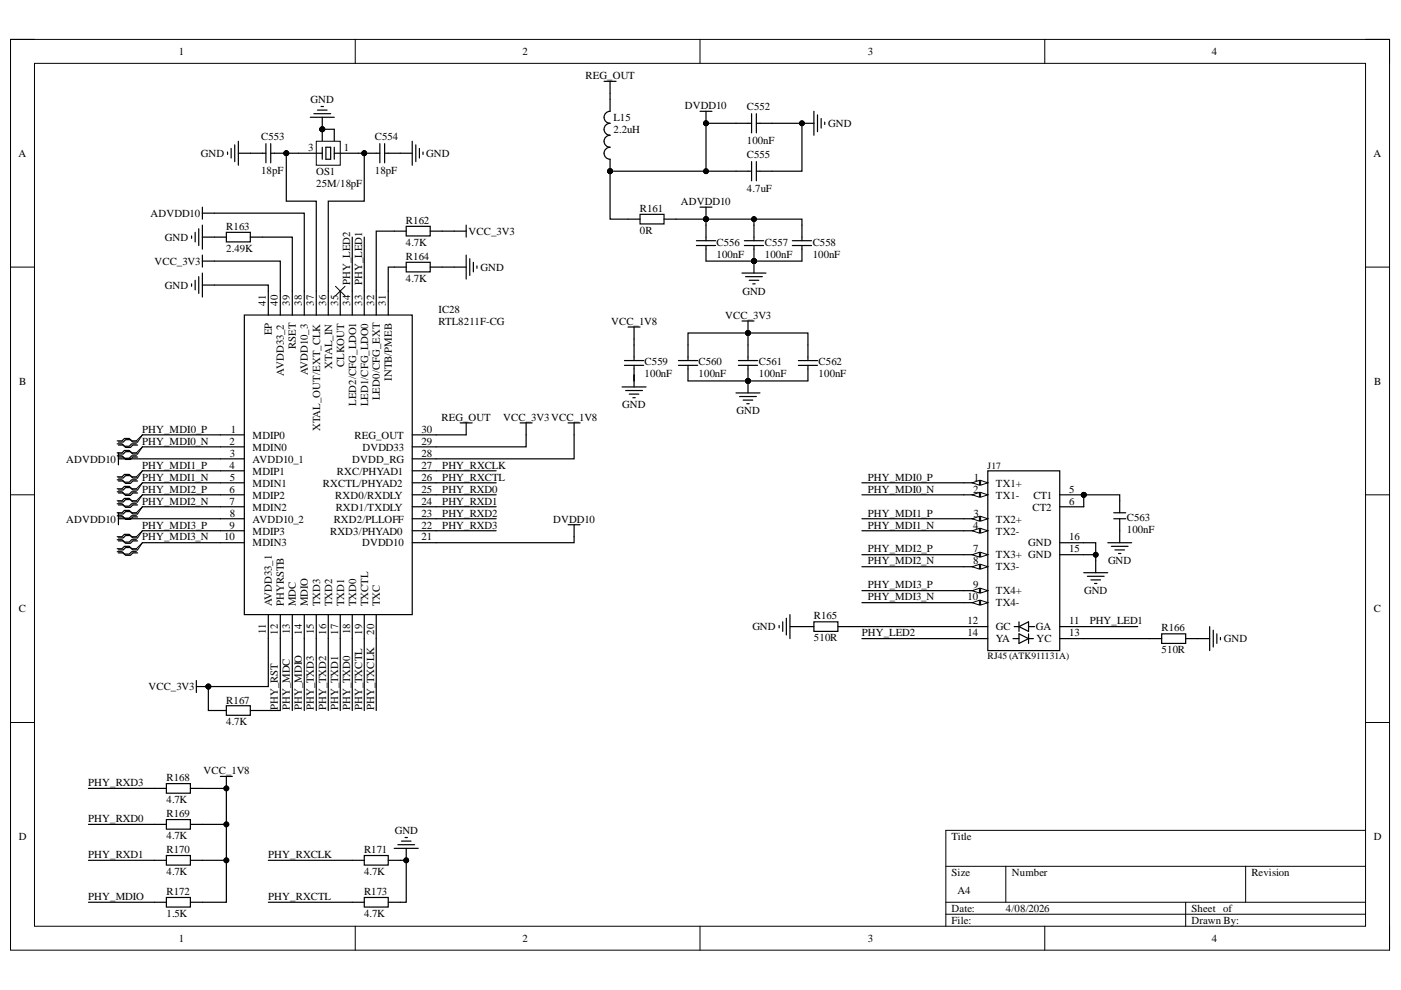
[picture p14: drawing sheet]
<svg xmlns="http://www.w3.org/2000/svg" width="297mm" height="210mm" viewBox="0 0 297 210" stroke-linecap="round" stroke-linejoin="round" font-family="sans-serif">
<defs><g id="words">
<g font-size="3.5">
<text x="67.7" y="29.3">PIOS104</text>
<text x="128.8" y="35.6">PIL1501</text>
<text x="159.1" y="54.7">PIC55701</text>
<text x="157.7" y="80.1">PIC56101</text>
</g>
<g font-size="2.3">
<text x="37.9" y="11.7">1</text>
<text x="110.8" y="11.7">2</text>
<text x="184" y="11.7">3</text>
<text x="256.9" y="11.7">4</text>
<text x="124.1" y="16.7">REG_OUT</text>
<text x="65.8" y="21.8">GND</text>
<text x="145.2" y="23.1">DVDD10</text>
<text x="158.3" y="23.3">C552</text>
<text x="55.3" y="29.8">C553</text>
<text x="79.5" y="29.8">C554</text>
<text x="130.1" y="25.6">L15</text>
<text x="130.1" y="28.2">2.2uH</text>
<text x="175.6" y="26.9">GND</text>
<text x="3.9" y="33.3">A</text>
<text x="42.6" y="33.3">GND</text>
<text x="65.3" y="32">3</text>
<text x="72.9" y="32">1</text>
<text x="90.4" y="33.3">GND</text>
<text x="158.3" y="30.5">100nF</text>
<text x="158.3" y="33.6">C555</text>
<text x="291.2" y="33.3">A</text>
<text x="55.3" y="36.9">18pF</text>
<text x="67" y="37.1">OS1</text>
<text x="67" y="39.7">25M/18pF</text>
<text x="79.5" y="36.9">18pF</text>
<text x="158.3" y="40.7">4.7uF</text>
<text x="31.9" y="46">ADVDD10</text>
<text x="86.1" y="47.5">R162</text>
<text x="135.7" y="45">R161</text>
<text x="144.4" y="43.5">ADVDD10</text>
<text x="35" y="51.1">GND</text>
<text x="48" y="53.4">2.49K</text>
<text x="48" y="48.8">R163</text>
<text x="86.1" y="52.1">4.7K</text>
<text x="99.4" y="49.8">VCC_3V3</text>
<text x="135.7" y="49.6">0R</text>
<text x="151.9" y="52.1">C556</text>
<text x="162.1" y="52.1">C557</text>
<text x="172.3" y="52.1">C558</text>
<text x="32.8" y="56.2">VCC_3V3</text>
<text x="86.1" y="59.7">4.7K</text>
<text x="86.1" y="55.1">R164</text>
<text x="101.9" y="57.4">GND</text>
<text x="151.9" y="54.6">100nF</text>
<text x="162.1" y="54.6">100nF</text>
<text x="172.3" y="54.6">100nF</text>
<text x="35" y="61.2">GND</text>
<text x="56.4" y="64.8" transform="rotate(-90 56.4 64.8)">41</text>
<text x="58.9" y="64.8" transform="rotate(-90 58.9 64.8)">40</text>
<text x="61.4" y="64.8" transform="rotate(-90 61.4 64.8)">39</text>
<text x="64" y="64.8" transform="rotate(-90 64 64.8)">38</text>
<text x="66.5" y="64.8" transform="rotate(-90 66.5 64.8)">37</text>
<text x="69.1" y="64.8" transform="rotate(-90 69.1 64.8)">36</text>
<text x="71.7" y="64.8" transform="rotate(-90 71.7 64.8)">35</text>
<text x="74.2" y="64.8" transform="rotate(-90 74.2 64.8)">34</text>
<text x="74.2" y="60.5" transform="rotate(-90 74.2 60.5)">PHY_LED2</text>
<text x="76.8" y="64.8" transform="rotate(-90 76.8 64.8)">33</text>
<text x="76.8" y="60.5" transform="rotate(-90 76.8 60.5)">PHY_LED1</text>
<text x="79.3" y="64.8" transform="rotate(-90 79.3 64.8)">32</text>
<text x="81.8" y="64.8" transform="rotate(-90 81.8 64.8)">31</text>
<text x="157.4" y="62.5">GND</text>
<text x="57.6" y="71.1" transform="rotate(-90 57.6 71.1)">EP</text>
<text x="93" y="66.3">IC28</text>
<text x="93" y="68.8">RTL8211F-CG</text>
<text x="129.6" y="68.8">VCC_1V8</text>
<text x="153.8" y="67.6">VCC_3V3</text>
<text x="62.7" y="74.1" transform="rotate(-90 62.7 74.1)">RSET</text>
<text x="72.9" y="77.8" transform="rotate(-90 72.9 77.8)">CLKOUT</text>
<text x="136.7" y="77.5">C559</text>
<text x="148.1" y="77.5">C560</text>
<text x="160.9" y="77.5">C561</text>
<text x="173.6" y="77.5">C562</text>
<text x="4.1" y="81.5">B</text>
<text x="60.2" y="79.7" transform="rotate(-90 60.2 79.7)">AVDD33_2</text>
<text x="65.2" y="79.6" transform="rotate(-90 65.2 79.6)">AVDD10_3</text>
<text x="70.4" y="78.2" transform="rotate(-90 70.4 78.2)">XTAL_IN</text>
<text x="83.1" y="80.7" transform="rotate(-90 83.1 80.7)">INTB/PMEB</text>
<text x="136.7" y="80">100nF</text>
<text x="148.1" y="80">100nF</text>
<text x="160.9" y="80">100nF</text>
<text x="173.6" y="80">100nF</text>
<text x="291.4" y="81.5">B</text>
<text x="75.5" y="86" transform="rotate(-90 75.5 86)">LED2/CFG_LDO1</text>
<text x="78" y="86.2" transform="rotate(-90 78 86.2)">LED1/CFG_LDO0</text>
<text x="80.6" y="84.8" transform="rotate(-90 80.6 84.8)">LED0/CFG_EXT</text>
<text x="93.6" y="89.2">REG_OUT</text>
<text x="106.7" y="89.2">VCC_3V3VCC_1V8</text>
<text x="131.9" y="86.6">GND</text>
<text x="156.1" y="87.9">GND</text>
<text x="30.1" y="91.8">PHY_MDI0_P</text>
<text x="30.1" y="94.3">PHY_MDI0_N</text>
<text x="48.7" y="94.3">2</text>
<text x="48.9" y="91.8">1</text>
<text x="53.6" y="93">MDIP0</text>
<text x="53.6" y="95.6">MDIN0</text>
<text x="67.9" y="91.4" transform="rotate(-90 67.9 91.4)">XTAL_OUT/EXT_CLK</text>
<text x="75.1" y="93">REG_OUT</text>
<text x="76.8" y="95.6">DVDD33</text>
<text x="89.4" y="91.8">30</text>
<text x="89.4" y="94.3">29</text>
<text x="14" y="98.1">ADVDD10</text>
<text x="30.1" y="99.4">PHY_MDI1_P</text>
<text x="30.1" y="101.9">PHY_MDI1_N</text>
<text x="48.7" y="99.4">4</text>
<text x="48.7" y="96.8">3</text>
<text x="48.7" y="101.9">5</text>
<text x="53.6" y="98.1">AVDD10_1</text>
<text x="53.6" y="100.6">MDIP1</text>
<text x="71.4" y="100.6">RXC/PHYAD1</text>
<text x="74.6" y="98.1">DVDD_RG</text>
<text x="89.4" y="96.8">28</text>
<text x="89.4" y="99.4">27</text>
<text x="89.4" y="101.9">26</text>
<text x="93.8" y="101.9">PHY_RXCTL</text>
<text x="93.8" y="99.4">PHY_RXCLK</text>
<text x="184" y="101.9">PHY_MDI0_P</text>
<text x="206.5" y="101.9">1</text>
<text x="30.1" y="104.4">PHY_MDI2_P</text>
<text x="30.1" y="107">PHY_MDI2_N</text>
<text x="48.7" y="104.4">6</text>
<text x="48.7" y="107">7</text>
<text x="53.6" y="103.2">MDIN1</text>
<text x="53.6" y="105.7">MDIP2</text>
<text x="68.5" y="103.2">RXCTL/PHYAD2</text>
<text x="71.1" y="105.7">RXD0/RXDLY</text>
<text x="89.4" y="104.4">25</text>
<text x="89.4" y="107">24</text>
<text x="93.8" y="107">PHY_RXD1</text>
<text x="93.8" y="104.4">PHY_RXD0</text>
<text x="184" y="104.4">PHY_MDI0_N</text>
<text x="206.3" y="104.4">2</text>
<text x="211.1" y="105.7">TX1-</text>
<text x="211.1" y="103.2">TX1+</text>
<text x="219.1" y="105.7">CT1</text>
<text x="226.7" y="107">6</text>
<text x="226.7" y="104.4">5</text>
<text x="14" y="110.8">ADVDD10</text>
<text x="30.1" y="112.1">PHY_MDI3_P</text>
<text x="48.7" y="112.1">9</text>
<text x="48.7" y="109.5">8</text>
<text x="53.6" y="108.3">MDIN2</text>
<text x="53.6" y="110.8">AVDD10_2</text>
<text x="53.6" y="113.3">MDIP3</text>
<text x="70" y="113.3">RXD3/PHYAD0</text>
<text x="70.7" y="110.8">RXD2/PLLOFF</text>
<text x="71.2" y="108.3">RXD1/TXDLY</text>
<text x="89.4" y="109.5">23</text>
<text x="89.4" y="112.1">22</text>
<text x="93.8" y="112.1">PHY_RXD3</text>
<text x="93.8" y="109.5">PHY_RXD2</text>
<text x="117.3" y="110.8">DVDD10</text>
<text x="184" y="109.5">PHY_MDI1_P</text>
<text x="184" y="112.1">PHY_MDI1_N</text>
<text x="206.3" y="112.1">4</text>
<text x="206.4" y="109.5">3</text>
<text x="211.1" y="113.3">TX2-</text>
<text x="211.1" y="110.8">TX2+</text>
<text x="218.9" y="108.3">CT2</text>
<text x="238.9" y="110.5">C563</text>
<text x="238.9" y="113.1">100nF</text>
<text x="30.1" y="114.6">PHY_MDI3_N</text>
<text x="47.6" y="114.6">10</text>
<text x="53.6" y="115.9">MDIN3</text>
<text x="76.8" y="115.9">DVDD10</text>
<text x="89.4" y="114.6">21</text>
<text x="184" y="117.1">PHY_MDI2_P</text>
<text x="184" y="119.7">PHY_MDI2_N</text>
<text x="206.3" y="119.7">8</text>
<text x="206.3" y="117.1">7</text>
<text x="211.1" y="118.4">TX3+ GND</text>
<text x="218" y="115.9">GND</text>
<text x="226.7" y="117.1">15</text>
<text x="226.7" y="114.6">16</text>
<text x="234.9" y="119.7">GND</text>
<text x="184" y="124.7">PHY_MDI3_P</text>
<text x="206.3" y="124.7">9</text>
<text x="211.1" y="120.9">TX3-</text>
<text x="4" y="129.8">C</text>
<text x="57.6" y="128.6" transform="rotate(-90 57.6 128.6)">AVDD33_1</text>
<text x="60.2" y="128.6" transform="rotate(-90 60.2 128.6)">PHYRSTB</text>
<text x="62.7" y="128.6" transform="rotate(-90 62.7 128.6)">MDC</text>
<text x="65.2" y="128.6" transform="rotate(-90 65.2 128.6)">MDIO</text>
<text x="67.9" y="128.6" transform="rotate(-90 67.9 128.6)">TXD3</text>
<text x="70.4" y="128.6" transform="rotate(-90 70.4 128.6)">TXD2</text>
<text x="72.9" y="128.6" transform="rotate(-90 72.9 128.6)">TXD1</text>
<text x="75.5" y="128.6" transform="rotate(-90 75.5 128.6)">TXD0</text>
<text x="78" y="128.6" transform="rotate(-90 78 128.6)">TXCTL</text>
<text x="80.6" y="128.6" transform="rotate(-90 80.6 128.6)">TXC</text>
<text x="172.6" y="131.3">R165</text>
<text x="184" y="127.3">PHY_MDI3_N</text>
<text x="205.1" y="127.3">10</text>
<text x="211.1" y="126">TX4+</text>
<text x="211.1" y="128.6">TX4-</text>
<text x="229.8" y="126">GND</text>
<text x="291.3" y="129.8">C</text>
<text x="56.4" y="134.4" transform="rotate(-90 56.4 134.4)">11</text>
<text x="58.9" y="134.6" transform="rotate(-90 58.9 134.6)">12</text>
<text x="61.4" y="134.5" transform="rotate(-90 61.4 134.5)">13</text>
<text x="64" y="134.6" transform="rotate(-90 64 134.6)">14</text>
<text x="66.5" y="134.5" transform="rotate(-90 66.5 134.5)">15</text>
<text x="69.1" y="134.6" transform="rotate(-90 69.1 134.6)">16</text>
<text x="71.7" y="134.6" transform="rotate(-90 71.7 134.6)">17</text>
<text x="74.2" y="134.5" transform="rotate(-90 74.2 134.5)">18</text>
<text x="76.8" y="134.6" transform="rotate(-90 76.8 134.6)">19</text>
<text x="79.3" y="134.6" transform="rotate(-90 79.3 134.6)">20</text>
<text x="159.5" y="133.6">GND</text>
<text x="172.6" y="135.9">510R</text>
<text x="182.7" y="134.9">PHY_LED2</text>
<text x="205.1" y="134.9">14</text>
<text x="205.1" y="132.4">12</text>
<text x="211.1" y="136.2">YA</text>
<text x="211.1" y="133.6">GC</text>
<text x="219.6" y="133.6">GA</text>
<text x="219.8" y="136.2">YC</text>
<text x="226.7" y="134.9">13</text>
<text x="226.7" y="132.4">11</text>
<text x="231" y="132.4">PHY_LED1</text>
<text x="246.3" y="133.9">R166</text>
<text x="259.5" y="136.2">GND</text>
<text x="246.3" y="138.4">510R</text>
<text x="31.5" y="146.3">VCC_3V3</text>
<text x="48" y="149.2">R167</text>
<text x="48" y="153.8">4.7K</text>
<text x="58.9" y="150.6" transform="rotate(-90 58.9 150.6)">PHY_RST</text>
<text x="61.4" y="150.6" transform="rotate(-90 61.4 150.6)">PHY_MDC</text>
<text x="64" y="150.6" transform="rotate(-90 64 150.6)">PHY_MDIO</text>
<text x="66.5" y="150.6" transform="rotate(-90 66.5 150.6)">PHY_TXD3</text>
<text x="69.1" y="150.6" transform="rotate(-90 69.1 150.6)">PHY_TXD2</text>
<text x="71.7" y="150.6" transform="rotate(-90 71.7 150.6)">PHY_TXD1</text>
<text x="74.2" y="150.6" transform="rotate(-90 74.2 150.6)">PHY_TXD0</text>
<text x="76.8" y="150.6" transform="rotate(-90 76.8 150.6)">PHY_TXCTL</text>
<text x="79.3" y="150.6" transform="rotate(-90 79.3 150.6)">PHY_TXCLK</text>
<text x="18.7" y="166.7">PHY_RXD3</text>
<text x="35.3" y="165.7">R168</text>
<text x="43.2" y="164.2">VCC_1V8</text>
<text x="35.3" y="173.3">R169</text>
<text x="35.3" y="170.2">4.7K</text>
<text x="4" y="178.1">D</text>
<text x="18.7" y="174.3">PHY_RXD0</text>
<text x="35.3" y="177.9">4.7K</text>
<text x="83.7" y="176.8">GND</text>
<text x="201.8" y="178.1">Title</text>
<text x="291.3" y="178.1">D</text>
<text x="18.7" y="181.9">PHY_RXD1</text>
<text x="35.3" y="185.5">4.7K</text>
<text x="35.3" y="180.9">R170</text>
<text x="56.9" y="181.9">PHY_RXCLK</text>
<text x="77.2" y="185.5">4.7K</text>
<text x="77.2" y="180.9">R171</text>
<text x="201.8" y="185.7">Size</text>
<text x="214.5" y="185.7">Number</text>
<text x="265.3" y="185.7">Revision</text>
<text x="18.7" y="190.8">PHY_MDIO</text>
<text x="35.3" y="189.8">R172</text>
<text x="56.9" y="190.8">PHY_RXCTL</text>
<text x="77.2" y="189.8">R173</text>
<text x="203" y="189.5">A4</text>
<text x="35.3" y="194.4">1.5K</text>
<text x="77.2" y="194.4">4.7K</text>
<text x="201.8" y="193.3">Date:</text>
<text x="201.8" y="195.9">File:</text>
<text x="213.3" y="193.3">4/08/2026</text>
<text x="252.6" y="193.3">Sheet of</text>
<text x="252.6" y="195.9">Drawn By:</text>
<text x="37.9" y="199.7">1</text>
<text x="110.8" y="199.7">2</text>
<text x="184" y="199.7">3</text>
<text x="256.9" y="199.7">4</text>
</g>
<g font-size="2">
<text x="209.4" y="99.4">J17</text>
<text x="209.4" y="139.8">RJ45 (ATK911131A)</text>
</g>
</g></defs>
<path d="M2.2 8.4h292.4v193.1h-292.4z" fill="none" stroke="#000" stroke-width=".21"/>
<path d="M7.3 13.4h282.2v183h-282.2z" fill-rule="evenodd" fill="#fff"/>
<g fill="none" stroke="#000" stroke-width=".21">
<path d="M2.2 8.4h5.1M7.3 13.4h282.2v183h-282.2zM75.3 8.4v5M148.4 8.4v5M221.5 8.4v5M289.5 8.4h5.1v5M2.2 56.6h5.1M289.5 56.6h5.1M2.2 104.9h5.1M289.5 104.9h5.1M2.2 153.2h5.1M289.5 153.2h5.1"/>
<path d="M289.5 176.1h-89v20.3M75.3 196.4v5.1M148.4 196.4v5.1M200.5 183.7h89M200.5 191.3h89M200.5 193.8h89M213.3 183.7v7.6M221.5 196.4v5.1M251.4 191.3v5.1M264.1 183.7v7.6M294.6 196.4v5.1"/>
<circle cx="149.7" cy="26.1" r=".51"/>
<circle cx="170" cy="26.1" r=".51"/>
<circle cx="149.7" cy="46.5" r=".51"/>
</g>
<g fill="none" stroke="#000" stroke-width=".25">
<path d="M129.3 21.1v2.5a1.27 1.27 0 0 0-1.2 1.3 1.27 1.27 0 0 0 1.2 1.2 1.27 1.27 0 0 0-1.2 1.3 1.27 1.27 0 0 0 1.2 1.3 1.27 1.27 0 0 0-1.2 1.2 1.27 1.27 0 0 0 1.2 1.3 1.27 1.27 0 0 0-1.2 1.3M148.4 23.6h2.6M149.7 23.6v2.5M156 26.1h3.3M156 36.3h3.3M159.3 24.1v4.1M159.3 34.3v4M160.4 26.1h3.3M160.4 24.1v4.1M160.4 34.3v4M160.4 36.3h3.3M170 26.1h2.6"/>
<path d="M172.6 23.6v5.1M173.3 24.4v3.5M174.1 25.1v2.1M174.9 25.9v.5M133.2 46.5h2.5M135.7 45.5h5.1v2h-5.1zM140.8 46.5h2.5M147.7 51h4M147.7 52.1h4M148.4 43.9h2.6M149.7 43.9v2.6M149.7 47.7v3.3"/>
<path d="M149.7 52.1v3.3M157.3 57.9h5.1M157.8 51h4.1M157.8 52.1h4.1M158.1 58.7h3.5M158.8 59.4h2.1M159.9 47.7v3.3M159.9 55.4v2.5M159.6 60.2h.5"/>
</g>
<g fill="#000">
<circle cx="149.7" cy="26.1" r=".51"/>
<circle cx="170" cy="26.1" r=".51"/>
<circle cx="149.7" cy="46.5" r=".51"/>
</g>
<path d="M51.8 66.8h35.6v63.5h-35.6z" fill-rule="evenodd" fill="#fff"/>
<g fill="none" stroke="#000" stroke-width=".25">
<path d="M48.2 32.2v.5M49 31.5v2M49.8 30.7v3.6M50.5 32.5h5.9M50.5 30v5M56.4 30.5v4M57.4 32.5h3.3M57.4 30.5v4M70.9 27.4v2.6M77.2 32.5h3.3M80.5 30.5v4M81.5 32.5h5.9"/>
<path d="M81.5 30.5v4M87.4 30v5M88.2 30.7v3.6M88.9 31.5v2M89.7 32.2v.5M40.6 50v.5M41.4 49.3v2M41.4 59.4v2.1M42.1 48.5v3.6M42.1 58.7v3.5M42.9 43.9v2.6M42.9 47.7v5.1"/>
<path d="M42.9 57.9v5.1M42.9 45.2h2.5M42.9 50.3h5.1M48 49.3h5.1v2h-5.1zM53.1 50.3h2.5M83.6 56.6h2.5M83.6 49h2.5M86.1 55.6h5.1v2h-5.1zM86.1 48h5.1v2h-5.1zM91.2 56.6h2.6M91.2 49h2.6M96.3 56.6h2.5"/>
<path d="M96.3 49h2.5M98.8 47.7v2.6M98.8 54.1v5.1M99.6 54.8v3.6M100.4 55.6v2M101.1 56.4v.5M40.6 60.2v.5M42.9 60.4h2.5M51.8 66.8h35.6v63.5h-35.6zM56.9 61.7v5.1M59.4 61.7v5.1M62 61.7v5.1"/>
<path d="M64.5 61.7v5.1M67.1 61.7v5.1M69.6 61.7v5.1M72.1 61.7v5.1M74.7 61.7v5.1M77.2 61.7v5.1M79.8 61.7v5.1M82.3 61.7v5.1M25.1 97.3h2.6M25.1 96v2.6M46.7 92.2h5.1M46.7 94.7h5.1"/>
<path d="M46.7 97.3h5.1M46.7 99.8h5.1M87.4 92.2h5.1M87.4 94.7h5.1M87.4 97.3h5.1M87.4 99.8h5.1M97.6 89.7h2.5M98.8 89.7v2.5M120.4 89.7h2.6M121.7 89.7v2.5M25.1 110h2.6M25.1 108.7v2.6"/>
<path d="M46.7 102.4h5.1M46.7 104.9h5.1M46.7 107.4h5.1M46.7 110h5.1M46.7 112.5h5.1M46.7 115.1h5.1M87.4 102.4h5.1M87.4 104.9h5.1M87.4 107.4h5.1M87.4 110h5.1M87.4 112.5h5.1M87.4 115.1h5.1"/>
<path d="M120.4 111.3h2.6M121.7 111.3v2.5M56.9 130.3v5.1M59.4 130.3v5.1M62 130.3v5.1M64.5 130.3v5.1M67.1 130.3v5.1M69.6 130.3v5.1M72.1 130.3v5.1M74.7 130.3v5.1M77.2 130.3v5.1M79.8 130.3v5.1"/>
<path d="M45.4 150.6h2.6M48 149.6h5.1v2.1h-5.1zM53.1 150.6h2.5"/>
</g>
<g fill="none" stroke="#000" stroke-width=".21">
<path d="M71.1 60.7l2.1 2M73.2 60.7l-2.1 2"/>
<circle cx="60.7" cy="32.5" r=".51"/>
<circle cx="77.2" cy="32.5" r=".51"/>
</g>
<g fill="#000">
<circle cx="60.7" cy="32.5" r=".51"/>
<circle cx="77.2" cy="32.5" r=".51"/>
</g>
<path d="M67.1 30h5v5h-5z" fill-rule="evenodd" fill="#fff"/>
<g fill="none" stroke="#000" stroke-width=".21">
<path d="M67.1 30h5v5h-5zM28.9 93.5l1.3-1.3-1 1.5M28.9 96l1.3-1.3-1 1.6M28.9 113.8l1.3-1.3-1 1.6M28.9 116.3l1.3-1.2-1 1.5M28.9 106.2l1.3-1.3-1 1.5M28.9 108.7l1.3-1.3-1 1.6M28.9 101.1l1.3-1.3-1 1.6M28.9 103.6l1.3-1.2-1 1.5"/>
<circle cx="158.6" cy="70.6" r=".51"/>
<circle cx="229.8" cy="104.9" r=".51"/>
<circle cx="44.2" cy="145.6" r=".51"/>
<circle cx="48" cy="167.2" r=".51"/>
<circle cx="86.1" cy="182.4" r=".51"/>
</g>
<g fill="none" stroke="#000" stroke-width=".25">
<path d="M128.1 17.2h2.5M129.3 17.2v2.6M63.2 32.5h5.1M65.8 24.9h5.1M66.5 24.1h3.6M67.3 23.3h2M68.1 22.6h.5M68.3 24.9v2.5M68.3 31.2v2.6M69.1 31.2h1v2.6h-1zM70.9 32.5h5.1M70.9 31.2v2.6"/>
<path d="M42.9 54.1v2.5M42.9 55.4h2.5M168 51h4.1M168 52.1h4.1M170 47.7v3.3M170 52.1v3.3M132.4 76.4h4.1M132.4 77.5h4.1M133.2 69.3h2.5M134.4 69.3v2.6M134.4 73.1v3.3M134.4 77.5v4.5"/>
<path d="M143.8 76.4h4.1M143.8 77.5h4.1M145.9 73.1v3.3M145.9 77.5v3.3M156.6 76.4h4M156.6 77.5h4M157.3 68.1h2.6M158.6 68.1v2.5M158.6 73.1v3.3M169.3 76.5h4M169.3 77.5h4M171.3 73.1v3.3"/>
<path d="M171.3 77.5v3.3M24.9 94.1h1l.5 .5h1l.5-.5h1M24.9 93.5h1l.5-.5h1l.5 .5h1M24.9 96.6h1l.5 .6h1l.5-.6h1M24.9 96h1l.5-.5h1l.5 .5h1M25.1 94.4h1l.5 .5h1.1l.5-.5h1M25.1 93.7h1l.5-.5h1.1l.5 .5h1M25.1 96.9h1l.5 .5h1.1l.5-.5h1M25.1 96.3h1l.5-.5h1.1l.5 .5h1M110.3 89.7h2.5M111.5 89.7v2.5M131.9 82h5.1"/>
<path d="M132.7 82.8h3.5M133.4 83.6h2M134.2 84.3h.5M156 83.3h5.1M156.8 84.1h3.6M157.6 84.8h2M158.3 85.6h.5M158.6 80.8v2.5M24.9 114.4h1l.5 .5h1l.5-.5h1M24.9 113.8h1l.5-.5h1l.5 .5h1M24.9 117h1l.5 .5h1l.5-.5h1M24.9 116.3h1l.5-.5h1l.5 .5h1"/>
<path d="M24.9 106.8h1l.5 .5h1l.5-.5h1M24.9 106.2h1l.5-.5h1l.5 .5h1M24.9 109.4h1l.5 .5h1l.5-.5h1M24.9 108.7h1l.5-.5h1l.5 .5h1M24.9 101.7h1l.5 .5h1l.5-.5h1M24.9 101.1h1l.5-.5h1l.5 .5h1M24.9 104.3h1l.5 .5h1l.5-.5h1M24.9 103.6h1l.5-.5h1l.5 .5h1M25.1 114.7h1l.5 .5h1.1l.5-.5h1M25.1 114.1h1l.5-.6h1.1l.5 .6h1M25.1 117.2h1l.5 .5h1.1l.5-.5h1M25.1 116.6h1l.5-.5h1.1l.5 .5h1"/>
<path d="M25.1 107.1h1l.5 .5h1.1l.5-.5h1M25.1 106.4h1l.5-.5h1.1l.5 .5h1M25.1 109.6h1l.5 .5h1.1l.5-.5h1M25.1 109h1l.5-.5h1.1l.5 .5h1M25.1 102h1l.5 .5h1.1l.5-.5h1M25.1 101.4h1l.5-.6h1.1l.5 .6h1M25.1 104.5h1l.5 .5h1.1l.5-.5h1M25.1 103.9h1l.5-.5h1.1l.5 .5h1M41.6 144.3v2.5M41.6 145.6h2.6M32.7 167.2h2.6M32.7 174.8h2.6"/>
<path d="M35.3 173.8h5.1v2h-5.1zM35.3 166.1h5.1v2.1h-5.1zM40.4 167.2h2.5M40.4 174.8h2.5M46.7 164.6h2.6M48 164.6v2.6M83.6 179.9h5.1M84.4 179.1h3.5M85.1 178.3h2M85.9 177.6h.5M86.1 179.9v2.5M32.7 182.4h2.6"/>
<path d="M32.7 191.3h2.6M35.3 181.4h5.1v2h-5.1zM35.3 190.3h5.1v2h-5.1zM40.4 182.4h2.5M40.4 191.3h2.5M74.7 182.4h2.5M74.7 191.3h2.5M77.2 181.4h5.1v2h-5.1zM77.2 190.3h5.1v2h-5.1zM82.3 182.4h2.6M82.3 191.3h2.6"/>
</g>
<g fill="#000">
<circle cx="158.6" cy="70.6" r=".51"/>
<circle cx="229.8" cy="104.9" r=".51"/>
<circle cx="44.2" cy="145.6" r=".51"/>
<circle cx="48" cy="167.2" r=".51"/>
<circle cx="86.1" cy="182.4" r=".51"/>
</g>
<path d="M209.4 99.8h15.3v38.1h-15.3z" fill-rule="evenodd" fill="#fff"/>
<path d="M209.4 99.8h15.3v38.1h-15.3zM204.4 135.4h5M204.4 132.9h5M204.4 120.2h5M224.7 135.4h5.1M224.7 132.9h5.1" fill="none" stroke="#000" stroke-width=".25"/>
<path d="M207.9 119.7l1.5 .5-1.5 .5z" fill="#fff"/>
<path d="M207.9 119.7l1.5 .5-1.5 .5z" fill="none" stroke="#000" stroke-width=".21"/>
<path d="M206.1 120.2l1.6-.5v1z" fill="#fff"/>
<path d="M206.1 120.2l1.6-.5v1z" fill="none" stroke="#000" stroke-width=".21"/>
<path d="M204.4 117.6h5" fill="none" stroke="#000" stroke-width=".25"/>
<path d="M207.9 117.1l1.5 .5-1.5 .5z" fill="#fff"/>
<path d="M207.9 117.1l1.5 .5-1.5 .5z" fill="none" stroke="#000" stroke-width=".21"/>
<path d="M206.1 117.6l1.6-.5v1z" fill="#fff"/>
<g fill="none" stroke="#000" stroke-width=".21">
<path d="M206.1 117.6l1.6-.5v1z"/>
<circle cx="229.8" cy="104.9" r=".51"/>
</g>
<path d="M204.4 112.5h5M224.7 107.5h5.1M224.7 104.9h5.1" fill="none" stroke="#000" stroke-width=".25"/>
<circle cx="229.8" cy="104.9" r=".51" fill="#000"/>
<path d="M207.9 112l1.5 .5-1.5 .5z" fill="#fff"/>
<path d="M207.9 112l1.5 .5-1.5 .5z" fill="none" stroke="#000" stroke-width=".21"/>
<path d="M206.1 112.5l1.6-.5v1z" fill="#fff"/>
<path d="M206.1 112.5l1.6-.5v1z" fill="none" stroke="#000" stroke-width=".21"/>
<path d="M204.4 110h5" fill="none" stroke="#000" stroke-width=".25"/>
<path d="M207.9 109.5l1.5 .5-1.5 .5z" fill="#fff"/>
<path d="M207.9 109.5l1.5 .5-1.5 .5z" fill="none" stroke="#000" stroke-width=".21"/>
<path d="M206.1 110l1.6-.5v1z" fill="#fff"/>
<path d="M206.1 110l1.6-.5v1z" fill="none" stroke="#000" stroke-width=".21"/>
<path d="M204.4 104.9h5" fill="none" stroke="#000" stroke-width=".25"/>
<path d="M207.9 104.4l1.5 .5-1.5 .5z" fill="#fff"/>
<path d="M207.9 104.4l1.5 .5-1.5 .5z" fill="none" stroke="#000" stroke-width=".21"/>
<path d="M206.1 104.9l1.6-.5v1z" fill="#fff"/>
<path d="M206.1 104.9l1.6-.5v1z" fill="none" stroke="#000" stroke-width=".21"/>
<path d="M204.4 102.4h5" fill="none" stroke="#000" stroke-width=".25"/>
<path d="M207.9 101.9l1.5 .5-1.5 .5z" fill="#fff"/>
<path d="M207.9 101.9l1.5 .5-1.5 .5z" fill="none" stroke="#000" stroke-width=".21"/>
<path d="M206.1 102.4l1.6-.5v1z" fill="#fff"/>
<path d="M206.1 102.4l1.6-.5v1z" fill="none" stroke="#000" stroke-width=".21"/>
<path d="M204.4 125.2h5" fill="none" stroke="#000" stroke-width=".25"/>
<path d="M207.9 124.7l1.5 .5-1.5 .5z" fill="#fff"/>
<path d="M207.9 124.7l1.5 .5-1.5 .5z" fill="none" stroke="#000" stroke-width=".21"/>
<path d="M206.1 125.2l1.6-.5v1z" fill="#fff"/>
<path d="M206.1 125.2l1.6-.5v1z" fill="none" stroke="#000" stroke-width=".21"/>
<path d="M204.4 127.8h5" fill="none" stroke="#000" stroke-width=".25"/>
<path d="M207.9 127.3l1.5 .5-1.5 .5z" fill="#fff"/>
<path d="M207.9 127.3l1.5 .5-1.5 .5z" fill="none" stroke="#000" stroke-width=".21"/>
<path d="M206.1 127.8l1.6-.5v1z" fill="#fff"/>
<g fill="none" stroke="#000" stroke-width=".21">
<path d="M206.1 127.8l1.6-.5v1z"/>
<circle cx="60.7" cy="32.5" r=".51"/>
<circle cx="77.2" cy="32.5" r=".51"/>
<circle cx="149.7" cy="26.1" r=".51"/>
<circle cx="149.7" cy="36.3" r=".51"/>
<circle cx="170" cy="26.1" r=".51"/>
<circle cx="149.7" cy="46.5" r=".51"/>
<circle cx="159.9" cy="46.5" r=".51"/>
<circle cx="158.6" cy="70.6" r=".51"/>
<circle cx="229.8" cy="104.9" r=".51"/>
<circle cx="232.3" cy="117.6" r=".51"/>
<circle cx="44.2" cy="145.6" r=".51"/>
<circle cx="48" cy="167.2" r=".51"/>
<circle cx="48" cy="174.8" r=".51"/>
<circle cx="48" cy="182.4" r=".51"/>
<circle cx="86.1" cy="182.4" r=".51"/>
</g>
<g fill="none" stroke="#000" stroke-width=".25">
<path d="M129.3 19.8v1.3M63.2 32.5h-2.5v10.2h6.4v19M68.3 27.4h2.6M76 32.5h1.2v10.2h-7.6v19M156 36.3h-26.7v10.2h3.9M156 26.1h-6.3v10.2M163.7 26.1h6.3v10.2h-6.3M45.4 45.2h19.1v16.5M45.4 55.4h14v6.3M55.6 50.3h6.4v11.4M74.7 50.3v11.4M77.2 50.3v11.4"/>
<path d="M83.6 56.6h-1.3v5.1M83.6 49h-3.8v12.7M93.8 56.6h2.5M93.8 49h2.5M143.3 46.5h6.4M149.7 46.5h10.2v1.2M149.7 46.5v1.2M149.7 55.4h20.3M159.9 46.5h10.1v1.2M45.4 60.4h11.5v1.3M134.4 71.9v1.2M134.4 79.5v1.3"/>
<path d="M145.9 73.1v-2.5h25.4v2.5M158.6 70.6v2.5M27.7 97.3h19M30.2 92.2h16.5M30.2 94.7h16.5M30.2 99.8h16.5M92.5 92.2h6.3M92.5 99.8h12.7M111.5 92.2v2.5h-19M121.7 92.2v5.1h-29.2M145.9 80.8h25.4M27.7 110h19"/>
<path d="M30.2 115.1h16.5M30.2 102.4h16.5M30.2 104.9h16.5M30.2 107.4h16.5M30.2 112.5h16.5M92.5 110h12.7M92.5 102.4h12.7M92.5 104.9h12.7M92.5 107.4h12.7M92.5 112.5h12.7M121.7 113.8v1.3h-29.2M182.7 117.6h21.7"/>
<path d="M182.7 110h21.7M182.7 102.4h21.7M182.7 104.9h21.7M182.7 112.5h21.7M224.7 115.1h7.6v6.3M224.7 117.6h7.6M229.8 107.5v-2.6h7.6v3.8M234.9 115.1h5M235.6 115.8h3.6M236.1 108.7h2.6M236.1 110h2.6M236.4 116.6h2"/>
<path d="M237.1 117.4h.6M237.4 110v5.1M56.9 135.4v10.2h-12.7v5h1.2M59.4 135.4v15.2h-3.8M62 135.4v15.2M64.5 135.4v15.2M67.1 135.4v15.2M69.6 135.4v15.2M72.1 135.4v15.2M74.7 135.4v15.2M77.2 135.4v15.2M79.8 135.4v15.2"/>
<path d="M165.2 132.6v.5M166 131.8v2.1M166.7 131.1v3.5M167.5 132.9h5.1M167.5 130.3v5.1M172.6 131.8h5.1v2.1h-5.1zM177.7 132.9h26.7M182.7 135.4h21.7M182.7 125.2h21.7M182.7 127.8h21.7M182.7 120.2h21.7M214.8 135.4h1.2"/>
<path d="M215 132.9h1M216 132.9l2.1-1.1v2.1zM216 131.8v2.1M216 134.4l2.1 1-2.1 1zM218.1 134.4v2M218.1 135.4h1M218.1 132.9h1.3M229.8 135.4h16.5M229.8 132.9h11.4M229.8 121.4h5.1M230.5 122.2h3.6M231.3 122.9h2"/>
<path d="M232.1 123.7h.5M246.3 134.4h5.1v2h-5.1zM251.4 135.4h5.1M256.5 132.9v5M257.2 133.6v3.6M258 134.4v2M258.8 135.2v.5M18.8 167.2h13.9M18.8 174.8h13.9M42.9 167.2h5.1v24.1h-5.1M42.9 174.8h5.1M18.8 182.4h13.9"/>
<path d="M18.8 191.3h13.9M42.9 182.4h5.1M56.9 182.4h17.8M56.9 191.3h17.8M84.9 182.4h1.2v8.9h-1.2"/>
</g>
<g fill="#000">
<circle cx="60.7" cy="32.5" r=".51"/>
<circle cx="77.2" cy="32.5" r=".51"/>
<circle cx="149.7" cy="26.1" r=".51"/>
<circle cx="149.7" cy="36.3" r=".51"/>
<circle cx="170" cy="26.1" r=".51"/>
<circle cx="149.7" cy="46.5" r=".51"/>
<circle cx="159.9" cy="46.5" r=".51"/>
<circle cx="158.6" cy="70.6" r=".51"/>
<circle cx="229.8" cy="104.9" r=".51"/>
<circle cx="232.3" cy="117.6" r=".51"/>
<circle cx="44.2" cy="145.6" r=".51"/>
<circle cx="48" cy="167.2" r=".51"/>
<circle cx="48" cy="174.8" r=".51"/>
<circle cx="48" cy="182.4" r=".51"/>
<circle cx="86.1" cy="182.4" r=".51"/>
</g>
<use href="#words"/>
</svg>
